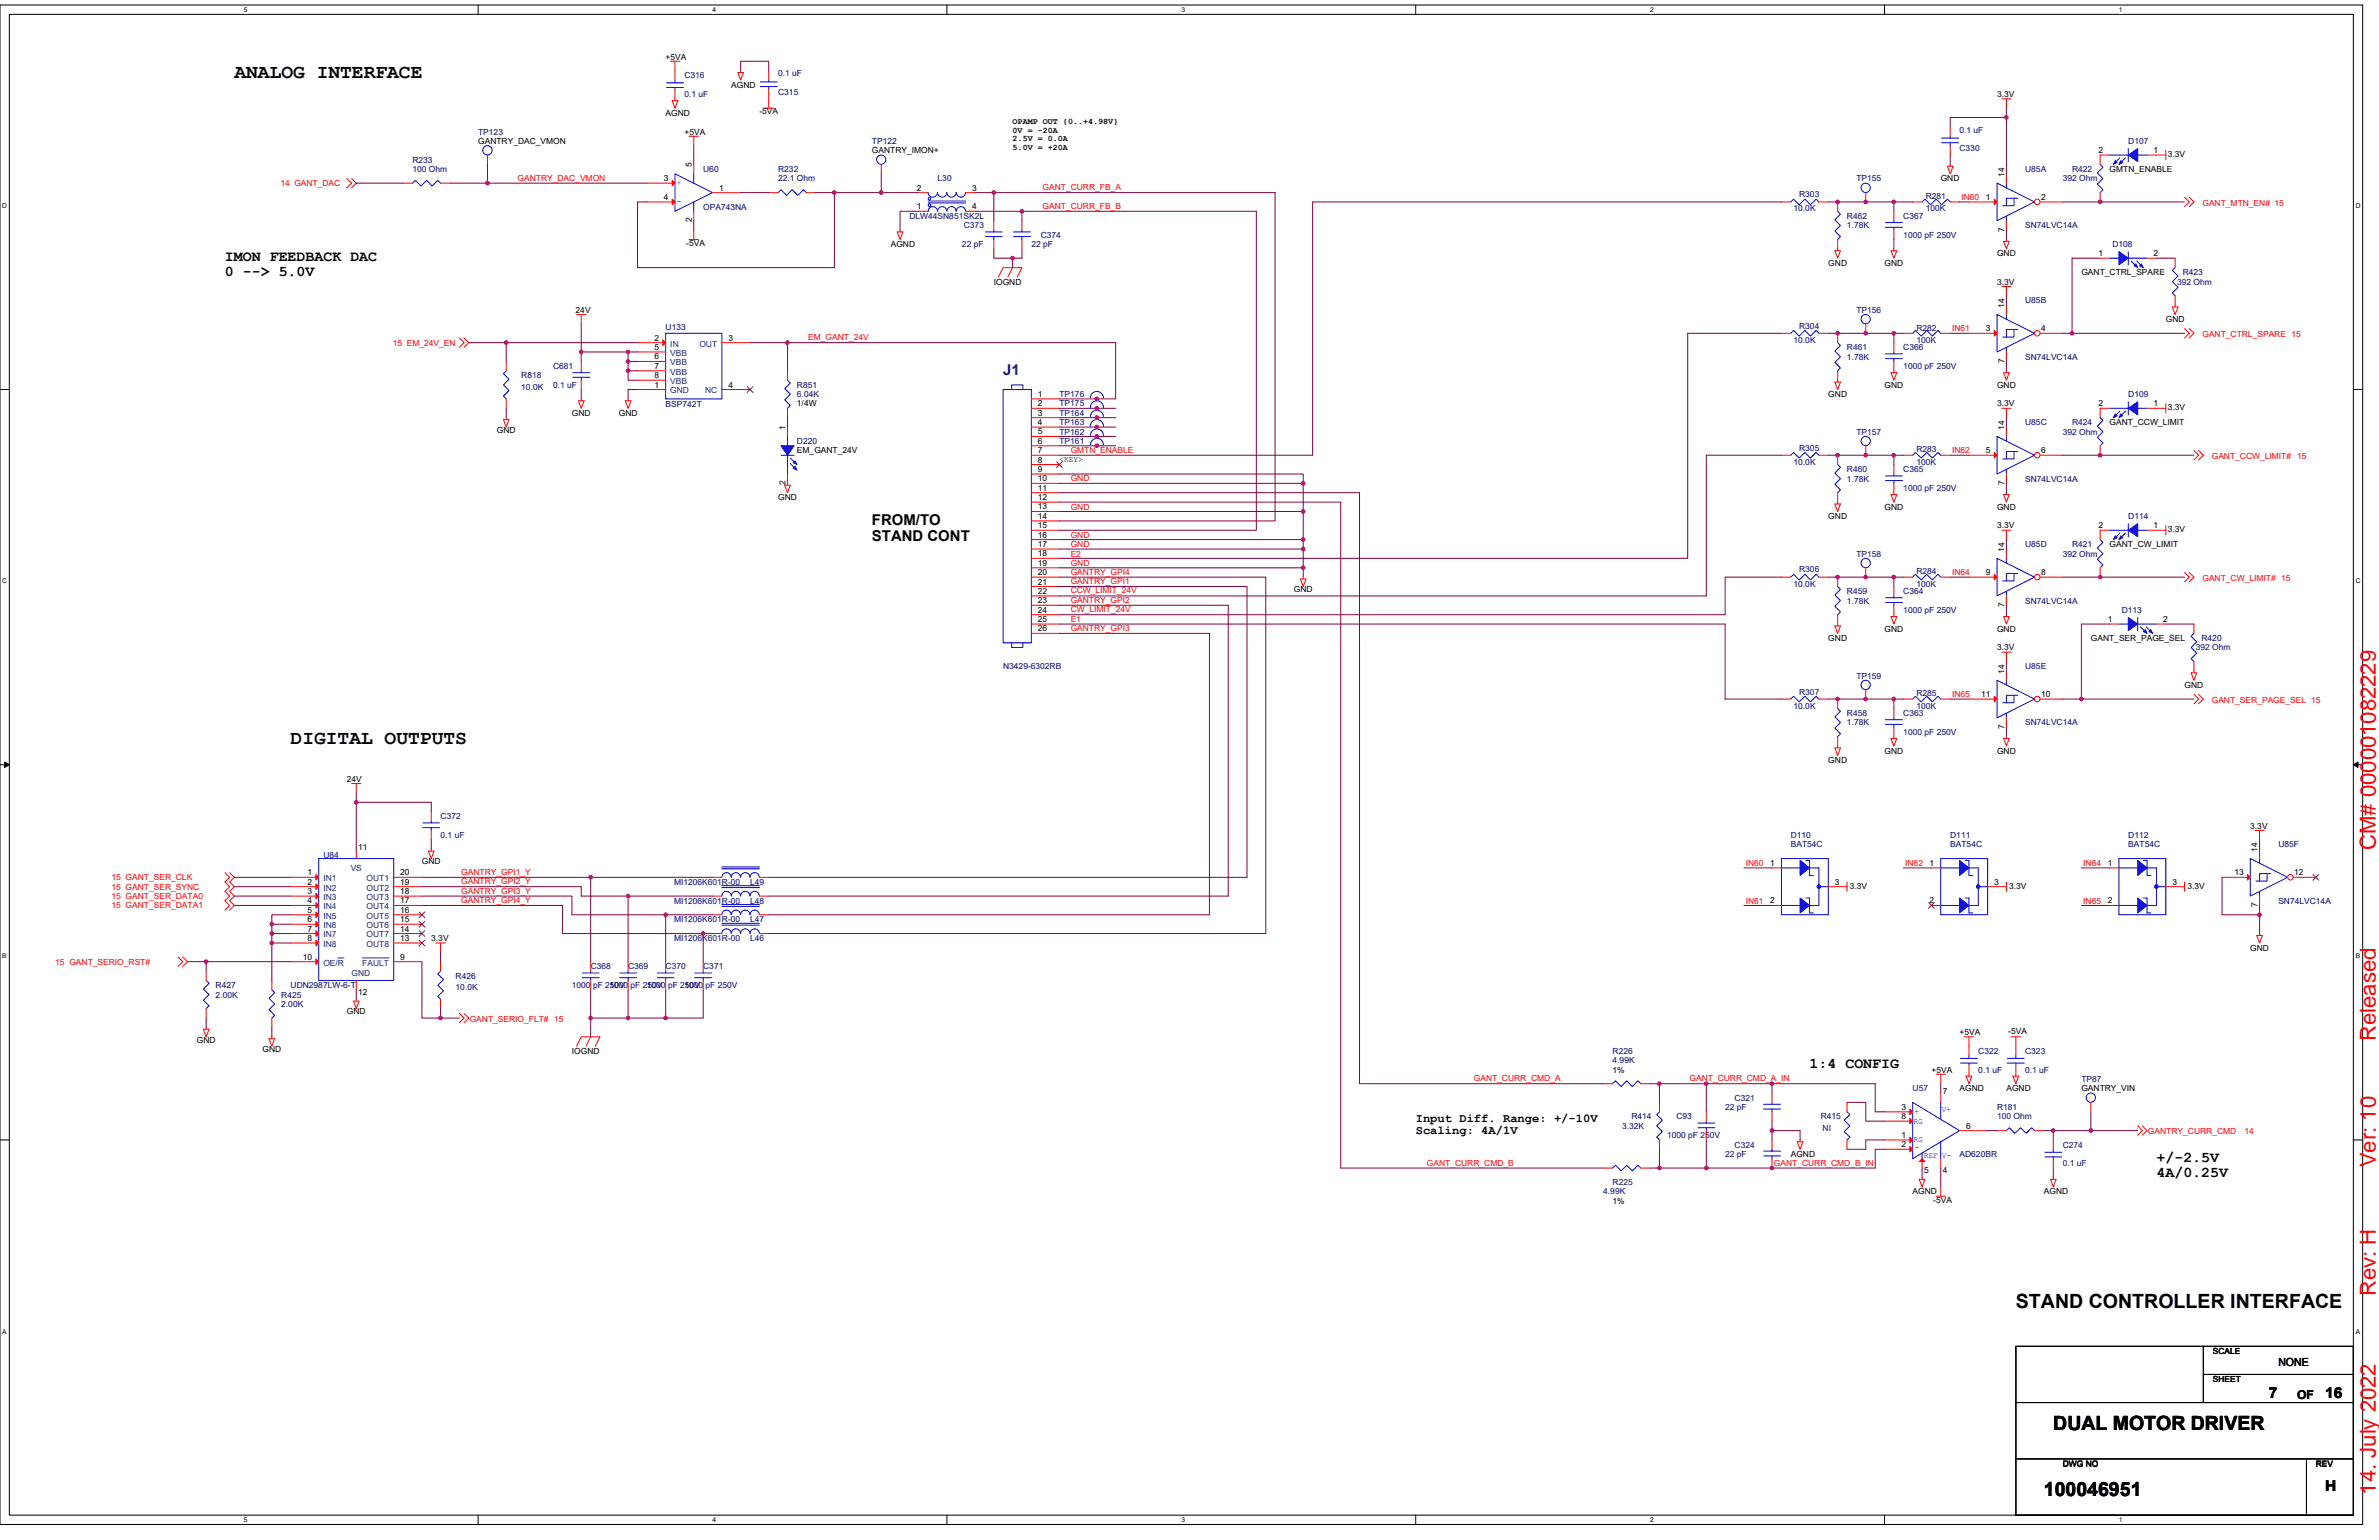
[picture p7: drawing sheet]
<svg xmlns="http://www.w3.org/2000/svg" width="432mm" height="279mm" viewBox="0 0 432 279" stroke-linecap="round" stroke-linejoin="round" font-family="sans-serif">
<defs><g id="words">
<g font-size="4" fill="#f00">
<text x="431.2" y="154.2" transform="rotate(-90 431.2 154.2)">CM# 000001082229</text>
<text x="431.2" y="188.9" transform="rotate(-90 431.2 188.9)">Released</text>
<text x="431.2" y="211.8" transform="rotate(-90 431.2 211.8)">Ver: 10</text>
<text x="431.2" y="235.1" transform="rotate(-90 431.2 235.1)">Rev: H</text>
<text x="431.2" y="271.2" transform="rotate(-90 431.2 271.2)">14. July 2022</text>
</g>
<g font-size="3.6">
<text x="42.5" y="14.1">ANALOG INTERFACE</text>
<text x="52.7" y="134.9">DIGITAL OUTPUTS</text>
<text x="365.9" y="237.3">STAND CONTROLLER INTERFACE</text>
<text x="372.7" y="259.5">DUAL MOTOR DRIVER</text>
<text x="371" y="271.4">100046951</text>
</g>
<g font-size="2.7">
<text x="40.8" y="47.4">IMON FEEDBACK DAC</text>
<text x="40.8" y="50.1">0 --&gt; 5.0V</text>
<text x="158.3" y="95.3">FROM/TO</text>
<text x="158.3" y="98.1">STAND CONT</text>
<text x="328.4" y="193.8">1:4 CONFIG</text>
<text x="391.4" y="210.8">+/-2.5V</text>
<text x="391.4" y="213.5">4A/0.25V</text>
<text x="411.8" y="253.6">7</text>
<text x="422" y="253.6">16</text>
<text x="422" y="270.6">H</text>
</g>
<text font-size="2.7" fill="#000080" x="182.1" y="68.1">J1</text>
<g font-size="2.2">
<text x="257" y="203.5">Input Diff. Range: +/-10V</text>
<text x="257" y="205.7">Scaling: 4A/1V</text>
<text x="416.9" y="253.8">OF</text>
</g>
<text font-size="2" x="413.5" y="247.8">NONE</text>
<g font-size="1.5">
<text x="120.8" y="10.8">+5VA</text>
<text x="132.7" y="15.9">AGND</text>
<text x="362.5" y="17.6">3.3V</text>
<text x="120.8" y="21">AGND</text>
<text x="137.8" y="20.7">-5VA</text>
<text x="183.8" y="22.6">OPAMP OUT {0..+4.98V}</text>
<text x="86.8" y="26.1">GANTRY_DAC_VMON</text>
<text x="124.2" y="24.4">+5VA</text>
<text x="158.3" y="27.8">GANTRY_IMON+</text>
<text x="183.8" y="24.1">0V = -20A</text>
<text x="183.8" y="25.6">2.5V = 0.0A</text>
<text x="183.8" y="27.2">5.0V = +20A</text>
<text x="380.9" y="27.8">2</text>
<text x="390.9" y="27.8">1</text>
<text x="393.4" y="28.5">3.3V</text>
<text x="120.5" y="32.9">3</text>
<text x="125.6" y="30.4" transform="rotate(-90 125.6 30.4)">5</text>
<text x="130.5" y="34.6">1</text>
<text x="166.4" y="34.6">2</text>
<text x="176.5" y="34.6">3</text>
<text x="352.3" y="32.9">GND</text>
<text x="363.8" y="32" transform="rotate(-90 363.8 32)">14</text>
<text x="382.9" y="31.2">GMTN_ENABLE</text>
<text x="120.5" y="36.3">4</text>
<text x="125.6" y="40.4" transform="rotate(-90 125.6 40.4)">2</text>
<text x="166.4" y="38">1</text>
<text x="176.5" y="38">4</text>
<text x="360.4" y="36.3">1</text>
<text x="370.5" y="36.3">2</text>
<text x="124.6" y="44.7">-5VA</text>
<text x="161.7" y="44.8">AGND</text>
<text x="362.5" y="46.5">GND</text>
<text x="363.8" y="42.1" transform="rotate(-90 363.8 42.1)">7</text>
<text x="380.9" y="46.5">1</text>
<text x="390.9" y="46.5">2</text>
<text x="180.4" y="51.6">IOGND</text>
<text x="331.9" y="48.2">GND</text>
<text x="342.1" y="48.2">GND</text>
<text x="362.5" y="51.6">3.3V</text>
<text x="377.8" y="49.9">GANT_CTRL_SPARE</text>
<text x="104.5" y="56.7">24V</text>
<text x="363.8" y="55.9" transform="rotate(-90 363.8 55.9)">14</text>
<text x="393.1" y="58.4">GND</text>
<text x="118.8" y="61.8">2</text>
<text x="118.8" y="63.5">5</text>
<text x="118.8" y="65.2">6</text>
<text x="132.2" y="61.8">3</text>
<text x="360.4" y="60.1">3</text>
<text x="363.8" y="65.9" transform="rotate(-90 363.8 65.9)">7</text>
<text x="370.5" y="60.1">4</text>
<text x="118.8" y="70.3">1</text>
<text x="118.8" y="66.9">7</text>
<text x="118.8" y="68.6">8</text>
<text x="132.2" y="70.3">4</text>
<text x="342.1" y="70.4">GND</text>
<text x="362.5" y="70.4">GND</text>
<text x="103.8" y="75.5">GND</text>
<text x="112.3" y="75.5">GND</text>
<text x="142.6" y="78" transform="rotate(-90 142.6 78)">1</text>
<text x="144.7" y="73.7">1/4W</text>
<text x="188.4" y="72">1</text>
<text x="188.4" y="73.7">2</text>
<text x="188.4" y="75.4">3</text>
<text x="188.4" y="77.1">4</text>
<text x="331.9" y="72.1">GND</text>
<text x="362.5" y="73.7">3.3V</text>
<text x="363.8" y="78" transform="rotate(-90 363.8 78)">14</text>
<text x="380.9" y="73.7">2</text>
<text x="382.9" y="77.2">GANT_CCW_LIMIT</text>
<text x="390.9" y="73.7">1</text>
<text x="393.4" y="74.4">3.3V</text>
<text x="90.2" y="78.5">GND</text>
<text x="144.7" y="82.3">EM_GANT_24V</text>
<text x="188.4" y="78.8">5</text>
<text x="188.4" y="80.5">6</text>
<text x="188.4" y="82.2">7</text>
<text x="188.4" y="83.9">8</text>
<text x="192.3" y="83.8">&lt;KEY&gt;</text>
<text x="360.4" y="82.2">5</text>
<text x="370.5" y="82.2">6</text>
<text x="142.6" y="88" transform="rotate(-90 142.6 88)">2</text>
<text x="188.4" y="85.6">9</text>
<text x="188.4" y="87.3">10</text>
<text x="188.4" y="89">11</text>
<text x="363.8" y="88" transform="rotate(-90 363.8 88)">7</text>
<text x="141.2" y="90.8">GND</text>
<text x="188.4" y="90.7">12</text>
<text x="188.4" y="92.4">13</text>
<text x="188.4" y="94.1">14</text>
<text x="188.4" y="95.8">15</text>
<text x="331.9" y="94.2">GND</text>
<text x="342.1" y="92.5">GND</text>
<text x="362.5" y="95.9">3.3V</text>
<text x="362.5" y="92.5">GND</text>
<text x="380.9" y="95.8">2</text>
<text x="390.9" y="95.8">1</text>
<text x="188.4" y="97.5">16</text>
<text x="188.4" y="99.3">17</text>
<text x="188.4" y="100.9">18</text>
<text x="363.8" y="100.1" transform="rotate(-90 363.8 100.1)">14</text>
<text x="382.9" y="99.3">GANT_CW_LIMIT</text>
<text x="393.4" y="96.6">3.3V</text>
<text x="188.4" y="102.7">19</text>
<text x="188.4" y="104.4">20</text>
<text x="188.4" y="106">21</text>
<text x="188.4" y="107.8">22</text>
<text x="234.8" y="107.4">GND</text>
<text x="360.4" y="104.4">9</text>
<text x="370.5" y="104.4">8</text>
<text x="188.4" y="109.5">23</text>
<text x="188.4" y="111.2">24</text>
<text x="188.4" y="112.9">25</text>
<text x="363.8" y="110.2" transform="rotate(-90 363.8 110.2)">7</text>
<text x="382.6" y="112.9">1</text>
<text x="392.6" y="112.9">2</text>
<text x="188.4" y="114.6">26</text>
<text x="331.9" y="116.3">GND</text>
<text x="342.1" y="114.6">GND</text>
<text x="362.5" y="114.6">GND</text>
<text x="362.5" y="118">3.3V</text>
<text x="379.5" y="116.3">GANT_SER_PAGE_SEL</text>
<text x="363.8" y="122.2" transform="rotate(-90 363.8 122.2)">14</text>
<text x="396.5" y="124.8">GND</text>
<text x="359.6" y="126.5">11</text>
<text x="370.5" y="126.5">10</text>
<text x="342.1" y="136.7">GND</text>
<text x="362.5" y="136.7">GND</text>
<text x="363.8" y="132.3" transform="rotate(-90 363.8 132.3)">7</text>
<text x="62.9" y="141.8">24V</text>
<text x="331.9" y="138.4">GND</text>
<text x="65" y="154.2">11</text>
<text x="408.4" y="150.3">3.3V</text>
<text x="409.8" y="154.6" transform="rotate(-90 409.8 154.6)">14</text>
<text x="55.8" y="158.8">1</text>
<text x="55.8" y="160.5">2</text>
<text x="72.6" y="158.8">20</text>
<text x="72.6" y="160.5">19</text>
<text x="76.6" y="156.8">GND</text>
<text x="321.3" y="157.1">1</text>
<text x="333" y="160.5">3</text>
<text x="335.8" y="161.2">3.3V</text>
<text x="350.2" y="157.1">1</text>
<text x="361.9" y="160.5">3</text>
<text x="364.7" y="161.2">3.3V</text>
<text x="382.6" y="157.1">1</text>
<text x="394.3" y="160.5">3</text>
<text x="397" y="161.2">3.3V</text>
<text x="405.6" y="158.8">13</text>
<text x="416.4" y="158.8">12</text>
<text x="55.8" y="162.2">3</text>
<text x="55.8" y="163.9">4</text>
<text x="55.8" y="165.6">5</text>
<text x="55.8" y="167.3">6</text>
<text x="72.6" y="162.2">18</text>
<text x="72.6" y="163.9">17</text>
<text x="72.6" y="165.6">16</text>
<text x="72.6" y="167.3">15</text>
<text x="321.3" y="163.9">2</text>
<text x="350.2" y="163.9">2</text>
<text x="382.6" y="163.9">2</text>
<text x="409.8" y="164.6" transform="rotate(-90 409.8 164.6)">7</text>
<text x="55.8" y="169">7</text>
<text x="55.8" y="170.7">8</text>
<text x="72.6" y="169">14</text>
<text x="72.6" y="170.7">13</text>
<text x="78.3" y="170.8">3.3V</text>
<text x="408.4" y="172.5">GND</text>
<text x="55" y="174.1">10</text>
<text x="72.6" y="174.1">9</text>
<text x="62.9" y="184">GND</text>
<text x="65" y="180.4">12</text>
<text x="35.7" y="189.1">GND</text>
<text x="47.6" y="190.8">GND</text>
<text x="103.8" y="191.2">IOGND</text>
<text x="355.7" y="187.8">+5VA</text>
<text x="364.5" y="187.6">-5VA</text>
<text x="292.7" y="194.6">1%</text>
<text x="350.6" y="194.6">+5VA</text>
<text x="355.7" y="198">AGND</text>
<text x="364.2" y="198">AGND</text>
<text x="377.8" y="198">GANTRY_VIN</text>
<text x="345.1" y="201.4">3</text>
<text x="345.1" y="203.1">8</text>
<text x="352.6" y="198.5">7</text>
<text x="325" y="209.9">AGND</text>
<text x="345.1" y="206.5">1</text>
<text x="345.1" y="208.2">2</text>
<text x="356.8" y="204.8">6</text>
<text x="349.2" y="212.8">5</text>
<text x="352.6" y="212.8">4</text>
<text x="292.7" y="218.4">1%</text>
<text x="347.2" y="216.7">AGND</text>
<text x="350.9" y="218.2">-5VA</text>
<text x="371" y="216.7">AGND</text>
<text x="401.6" y="245.6">SCALE</text>
<text x="401.6" y="250.7">SHEET</text>
<text x="374.4" y="266.1">DWG NO</text>
<text x="420.3" y="266.1">REV</text>
</g>
<g font-size="1.5" fill="#000080">
<text x="124.2" y="14.2">C316</text>
<text x="124.2" y="17.6">0.1 uF</text>
<text x="141.2" y="17.3">C315</text>
<text x="141.2" y="13.8">0.1 uF</text>
<text x="74.9" y="29.5">R233</text>
<text x="86.8" y="24.4">TP123</text>
<text x="158.3" y="26.1">TP122</text>
<text x="355.7" y="27.5">C330</text>
<text x="355.7" y="24.1">0.1 uF</text>
<text x="386.3" y="26.1">D107</text>
<text x="74.9" y="31.2">100 Ohm</text>
<text x="127.6" y="31.2">U60</text>
<text x="141.2" y="31.2">R232</text>
<text x="141.2" y="32.9">22.1 Ohm</text>
<text x="170.2" y="32.9">L30</text>
<text x="326.6" y="35.8">R303</text>
<text x="337" y="32.9">TP155</text>
<text x="367.6" y="31.2">U85A</text>
<text x="374.4" y="32.9">392 Ohm</text>
<text x="376.1" y="31.2">R422</text>
<text x="127.6" y="38">OPA743NA</text>
<text x="165.1" y="39.7">DLW44SN851SK2L</text>
<text x="174.9" y="41.4">C373</text>
<text x="325.5" y="38.4">10.0K</text>
<text x="335.2" y="39.7">R462</text>
<text x="335.2" y="41.4">1.78K</text>
<text x="345.5" y="39.7">C367</text>
<text x="349.5" y="36.2">R281</text>
<text x="349.5" y="38.4">100K</text>
<text x="367.6" y="41.4">SN74LVC14A</text>
<text x="174.6" y="44.8">22 pF</text>
<text x="187.2" y="44.8">22 pF</text>
<text x="188.9" y="43.1">C374</text>
<text x="345.5" y="43.1">1000 pF 250V</text>
<text x="383.4" y="44.8">D108</text>
<text x="395.1" y="51.6">392 Ohm</text>
<text x="396.2" y="49.9">R423</text>
<text x="120.8" y="59.8">U133</text>
<text x="326.6" y="59.6">R304</text>
<text x="337" y="56.7">TP156</text>
<text x="347.8" y="60">R282</text>
<text x="367.6" y="55">U85B</text>
<text x="325.5" y="62.2">10.0K</text>
<text x="335.2" y="63.5">R461</text>
<text x="335.2" y="65.2">1.78K</text>
<text x="345.5" y="63.5">C366</text>
<text x="347.8" y="62.2">100K</text>
<text x="367.6" y="65.2">SN74LVC14A</text>
<text x="94.6" y="68.6">R818</text>
<text x="94.6" y="70.7">10.0K</text>
<text x="100.4" y="67">C681</text>
<text x="100.4" y="70.4">0.1 uF</text>
<text x="144.7" y="70.4">R851</text>
<text x="345.5" y="67">1000 pF 250V</text>
<text x="120.8" y="73.9">BSP742T</text>
<text x="144.7" y="72.1">6.04K</text>
<text x="192.3" y="73.7">TP175</text>
<text x="192.3" y="75.5">TP164</text>
<text x="192.3" y="72.1">TP176</text>
<text x="192.3" y="77.2">TP163</text>
<text x="367.6" y="77.2">U85C</text>
<text x="376.1" y="77.2">R424</text>
<text x="386.3" y="72.1">D109</text>
<text x="144.7" y="80.6">D220</text>
<text x="192.3" y="78.9">TP162</text>
<text x="192.3" y="80.6">TP161</text>
<text x="326.6" y="81.7">R305</text>
<text x="337" y="78.9">TP157</text>
<text x="347.8" y="82.1">R283</text>
<text x="374.4" y="78.9">392 Ohm</text>
<text x="325.5" y="84.3">10.0K</text>
<text x="335.2" y="85.7">R460</text>
<text x="335.2" y="87.4">1.78K</text>
<text x="345.5" y="85.7">C365</text>
<text x="345.5" y="89.1">1000 pF 250V</text>
<text x="347.8" y="84.3">100K</text>
<text x="367.6" y="87.4">SN74LVC14A</text>
<text x="386.3" y="94.2">D114</text>
<text x="337" y="101">TP158</text>
<text x="367.6" y="99.3">U85D</text>
<text x="374.4" y="101">392 Ohm</text>
<text x="376.1" y="99.3">R421</text>
<text x="325.5" y="106.4">10.0K</text>
<text x="326.6" y="103.9">R306</text>
<text x="335.2" y="107.8">R459</text>
<text x="345.5" y="107.8">C364</text>
<text x="347.8" y="104.2">R284</text>
<text x="347.8" y="106.4">100K</text>
<text x="335.2" y="109.5">1.78K</text>
<text x="345.5" y="111.2">1000 pF 250V</text>
<text x="367.6" y="109.5">SN74LVC14A</text>
<text x="385.1" y="111.2">D113</text>
<text x="398.5" y="118">392 Ohm</text>
<text x="399.6" y="116.3">R420</text>
<text x="182.1" y="121.4">N3429-6302RB</text>
<text x="337" y="123.1">TP159</text>
<text x="367.6" y="121.4">U85E</text>
<text x="325.5" y="128.5">10.0K</text>
<text x="326.6" y="126">R307</text>
<text x="335.2" y="129.9">R458</text>
<text x="335.2" y="131.6">1.78K</text>
<text x="345.5" y="129.9">C363</text>
<text x="347.8" y="126.3">R285</text>
<text x="347.8" y="128.5">100K</text>
<text x="367.6" y="131.6">SN74LVC14A</text>
<text x="345.5" y="133.3">1000 pF 250V</text>
<text x="80" y="148.6">C372</text>
<text x="58.7" y="155.6">U84</text>
<text x="80" y="152">0.1 uF</text>
<text x="325" y="152">D110</text>
<text x="325" y="153.7">BAT54C</text>
<text x="354" y="152">D111</text>
<text x="354" y="153.7">BAT54C</text>
<text x="386.3" y="152">D112</text>
<text x="386.3" y="153.7">BAT54C</text>
<text x="413.5" y="153.7">U85F</text>
<text x="122.3" y="160.5">MI1206K601R-00</text>
<text x="136.1" y="160.5">L49</text>
<text x="122.3" y="167.3">MI1206K601R-00</text>
<text x="122.3" y="164">MI1206K601R-00</text>
<text x="136.1" y="167.3">L47</text>
<text x="136.1" y="164">L48</text>
<text x="413.5" y="164">SN74LVC14A</text>
<text x="122.3" y="170.8">MI1206K601R-00</text>
<text x="136.1" y="170.8">L46</text>
<text x="39.1" y="179.3">R427</text>
<text x="52.7" y="179.3">UDN2987LW-6-T</text>
<text x="82.7" y="177.6">R426</text>
<text x="82.7" y="179.6">10.0K</text>
<text x="103.8" y="179.3">1000 pF 250V</text>
<text x="107.2" y="175.9">C368</text>
<text x="110.6" y="179.3">1000 pF 250V</text>
<text x="114" y="175.9">C369</text>
<text x="117.4" y="179.3">1000 pF 250V</text>
<text x="120.8" y="175.9">C370</text>
<text x="124.2" y="179.3">1000 pF 250V</text>
<text x="127.6" y="175.9">C371</text>
<text x="39.1" y="181">2.00K</text>
<text x="51.1" y="181">R425</text>
<text x="51.1" y="182.7">2.00K</text>
<text x="292.7" y="191.2">R226</text>
<text x="359.1" y="191.2">C322</text>
<text x="367.6" y="191.2">C323</text>
<text x="292.7" y="192.9">4.99K</text>
<text x="347.2" y="198">U57</text>
<text x="359.1" y="194.6">0.1 uF</text>
<text x="367.6" y="194.6">0.1 uF</text>
<text x="377.8" y="196.3">TP87</text>
<text x="296.1" y="203.1">R414</text>
<text x="304.3" y="203.1">C93</text>
<text x="313.1" y="201.4">22 pF</text>
<text x="314.8" y="199.7">C321</text>
<text x="330.5" y="203.1">R415</text>
<text x="362.5" y="201.4">R181</text>
<text x="362.5" y="203.1">100 Ohm</text>
<text x="294.4" y="204.8">3.32K</text>
<text x="302.6" y="206.5">1000 pF 250V</text>
<text x="313.1" y="209.9">22 pF</text>
<text x="314.8" y="208.2">C324</text>
<text x="330.8" y="205.1">NI</text>
<text x="355.7" y="209.9">AD620BR</text>
<text x="374.4" y="208.2">C274</text>
<text x="292.7" y="215">R225</text>
<text x="374.4" y="211.6">0.1 uF</text>
<text x="291" y="216.7">4.99K</text>
</g>
<g font-size="1.5" fill="#f00">
<text x="50.9" y="33.8">14 GANT_DAC</text>
<text x="93.9" y="32.8">GANTRY_DAC_VMON</text>
<text x="189.2" y="34.5">GANT_CURR_FB_A</text>
<text x="189.2" y="37.9">GANT_CURR_FB_B</text>
<text x="356" y="36.3">IN60</text>
<text x="399.8" y="37.3">GANT_MTN_EN# 15</text>
<text x="71.3" y="62.7">15 EM_24V_EN</text>
<text x="146.7" y="61.7">EM_GANT_24V</text>
<text x="354.3" y="60.1">IN61</text>
<text x="399.8" y="61.2">GANT_CTRL_SPARE 15</text>
<text x="194.3" y="82.1">GMTN_ENABLE</text>
<text x="354.3" y="82.3">IN62</text>
<text x="401.4" y="83.3">GANT_CCW_LIMIT#</text>
<text x="416.9" y="83.3">15</text>
<text x="194.3" y="87.4">GND</text>
<text x="194.3" y="92.5">GND</text>
<text x="194.3" y="101">E2</text>
<text x="194.3" y="97.6">GND</text>
<text x="194.3" y="99.3">GND</text>
<text x="194.3" y="106">GANTRY_GPI1</text>
<text x="194.3" y="104.3">GANTRY_GPI4</text>
<text x="194.3" y="107.7">CCW_LIMIT_24V</text>
<text x="194.3" y="102.7">GND</text>
<text x="354.3" y="104.4">IN64</text>
<text x="399.8" y="105.4">GANT_CW_LIMIT# 15</text>
<text x="194.3" y="109.4">GANTRY_GPI2</text>
<text x="194.3" y="111.1">CW_LIMIT_24V</text>
<text x="194.3" y="112.9">E1</text>
<text x="194.3" y="114.5">GANTRY_GPI3</text>
<text x="354.3" y="126.5">IN65</text>
<text x="401.4" y="127.5">GANT_SER_PAGE_SEL 15</text>
<text x="20.2" y="159.7">15 GANT_SER_CLK</text>
<text x="20.2" y="161.4">15 GANT_SER_SYNC</text>
<text x="83.7" y="160.4">GANTRY_GPI2_Y</text>
<text x="83.7" y="158.7">GANTRY_GPI1_Y</text>
<text x="316.9" y="157.1">IN60</text>
<text x="345.8" y="157.1">IN62</text>
<text x="378.1" y="157.1">IN64</text>
<text x="20.2" y="164.8">15 GANT_SER_DATA1</text>
<text x="20.2" y="163.1">15 GANT_SER_DATA0</text>
<text x="83.7" y="162.1">GANTRY_GPI3_Y</text>
<text x="83.7" y="163.8">GANTRY_GPI4_Y</text>
<text x="316.9" y="163.9">IN61</text>
<text x="378.1" y="163.9">IN65</text>
<text x="10" y="175">15 GANT_SERIO_RST#</text>
<text x="85.3" y="185.4">GANT_SERIO_FLT# 15</text>
<text x="267.5" y="196.2">GANT_CURR_CMD_A</text>
<text x="306.7" y="196.2">GANT_CURR_CMD_A_IN</text>
<text x="389.9" y="205.8">GANTRY_CURR_CMD</text>
<text x="407.4" y="205.8">14</text>
<text x="259" y="211.5">GANT_CURR_CMD_B</text>
<text x="322" y="211.5">GANT_CURR_CMD_B_IN</text>
</g>
<g font-size="1.5" fill="#00f">
<text x="122.9" y="33.6">+</text>
<text x="122.9" y="37">-</text>
<text x="347.3" y="203.9">RG</text>
<text x="347.5" y="202.1">+</text>
<text x="352.4" y="201.7">V+</text>
<text x="347.3" y="207.2">RG</text>
<text x="347.5" y="208.7">-</text>
<text x="349.2" y="210.1">REF</text>
<text x="352.4" y="210.1">V-</text>
</g>
<g font-size="1.5" fill="#004080">
<text x="121.7" y="62.9">IN</text>
<text x="121.7" y="64.6">VBB</text>
<text x="126.9" y="62.9">OUT</text>
<text x="121.7" y="71.4">GND</text>
<text x="121.7" y="66.3">VBB</text>
<text x="121.7" y="68">VBB</text>
<text x="121.7" y="69.7">VBB</text>
<text x="128" y="71.4">NC</text>
<text x="58.7" y="159.9">IN1</text>
<text x="58.7" y="161.6">IN2</text>
<text x="63.6" y="158">VS</text>
<text x="66.5" y="159.9">OUT1</text>
<text x="66.5" y="161.6">OUT2</text>
<text x="58.7" y="163.3">IN3</text>
<text x="58.7" y="165">IN4</text>
<text x="58.7" y="166.7">IN5</text>
<text x="66.5" y="163.3">OUT3</text>
<text x="66.5" y="165">OUT4</text>
<text x="66.5" y="166.7">OUT5</text>
<text x="58.7" y="168.4">IN6</text>
<text x="58.7" y="170.1">IN7</text>
<text x="58.7" y="171.8">IN8</text>
<text x="66.5" y="168.4">OUT6</text>
<text x="66.5" y="170.1">OUT7</text>
<text x="66.5" y="171.8">OUT8</text>
<text x="58.7" y="175.2">OE/R</text>
<text x="63.8" y="177">GND</text>
<text x="65.8" y="175.2">FAULT</text>
</g>
<g font-size="1.2">
<text x="44.2" y="2.2">5</text>
<text x="129.3" y="2.2">4</text>
<text x="214.4" y="2.2">3</text>
<text x="299.5" y="2.2">2</text>
<text x="384.6" y="2.2">1</text>
<text x=".4" y="37.7">D</text>
<text x="427.6" y="37.7">D</text>
<text x=".4" y="105.8">C</text>
<text x="427.6" y="105.8">C</text>
<text x=".4" y="173.9">B</text>
<text x="427.6" y="173.9">B</text>
<text x=".4" y="241.9">A</text>
<text x="427.6" y="241.9">A</text>
<text x="44.2" y="276.1">5</text>
<text x="129.3" y="276.1">4</text>
<text x="214.4" y="276.1">3</text>
<text x="299.5" y="276.1">2</text>
<text x="384.6" y="276.1">1</text>
</g>
</g></defs>
<path d="M0 .9h428.8v275.7h-428.8zM1.7 2.6h425.4v272.3h-425.4z" fill="none" stroke="#000" stroke-width=".18"/>
<g fill="#fff">
<path d="M44.2 1.1h.7v1.3h-.7z"/>
<path d="M44.2 275.1h.7v1.3h-.7z"/>
</g>
<path d="M86.8 .9v1.7M86.8 274.9v1.7" fill="none" stroke="#000" stroke-width=".18"/>
<g fill="#fff">
<path d="M129.3 1.1h.7v1.3h-.7z"/>
<path d="M129.3 275.1h.7v1.3h-.7z"/>
</g>
<path d="M171.9 .9v1.7M171.9 274.9v1.7" fill="none" stroke="#000" stroke-width=".18"/>
<g fill="#fff">
<path d="M214.4 1.1h.7v1.3h-.7z"/>
<path d="M214.4 275.1h.7v1.3h-.7z"/>
</g>
<path d="M257 .9v1.7M257 274.9v1.7" fill="none" stroke="#000" stroke-width=".18"/>
<g fill="#fff">
<path d="M299.5 1.1h.7v1.3h-.7z"/>
<path d="M299.5 275.1h.7v1.3h-.7z"/>
</g>
<path d="M342.1 .9v1.7M342.1 274.9v1.7" fill="none" stroke="#000" stroke-width=".18"/>
<g fill="#fff">
<path d="M384.6 1.1h.7v1.3h-.7z"/>
<path d="M384.6 275.1h.7v1.3h-.7z"/>
<path d="M.4 36.6h.9v1.4h-.9z"/>
<path d="M427.6 36.6h.8v1.4h-.8z"/>
<path d="M.4 104.7h.9v1.3h-.9z"/>
<path d="M427.6 104.7h.8v1.3h-.8z"/>
</g>
<path d="M0 70.7h1.7M427.1 70.7h1.7" fill="none" stroke="#000" stroke-width=".18"/>
<g fill="#fff">
<path d="M.4 172.8h.8v1.3h-.8z"/>
<path d="M427.6 172.8h.7v1.3h-.7z"/>
</g>
<path d="M0 138.7h1.7M427.1 138.7h1.7" fill="none" stroke="#000" stroke-width=".18"/>
<path d="M.8 138.2l.9 .5-.9 .5zM427.1 138.7l.9-.5v1z" fill="#000" stroke="#000" stroke-width=".18"/>
<g fill="#fff">
<path d="M.4 240.9h.8v1.3h-.8z"/>
<path d="M427.6 240.9h.7v1.3h-.7z"/>
</g>
<path d="M0 206.8h1.7M427.1 206.8h1.7M365.9 254.5h61.2M365.9 244.3h61.2v30.6h-61.2zM399.9 244.3v10.2M399.9 249.4h27.2M365.9 264.7h61.2M418.6 264.7v10.2" fill="none" stroke="#000" stroke-width=".18"/>
<g fill="none" stroke="#f00" stroke-width=".18">
<path d="M121.7 11.1h1.7M122 18.3h1l-.5 1.3zM122.5 17.9v.4M122.5 11.1v1.7M133.9 13.1h1l-.5 1.4zM134.4 12.8v.3M138.7 19.6h1.7M139.5 17.9v1.7M363.3 17.9h1.7M364.2 17.9v1.7M62.9 32.4l.9 .8-.9 .9M63.8 32.4l.9 .8-.9 .9"/>
<path d="M88.5 28.1v1.7M125.1 24.7h1.7M125.9 24.7v1.7M353.5 30.2h1l-.5 1.3zM354 29.8v.4M354 23v1.7M354 26.4v1.7M357.4 36.6h5.1M391.4 28.1h1.7M393.1 27.3v1.7M396.5 35.8l.9 .8-.9 .9M397.4 35.8l.8 .8-.8 .9"/>
<path d="M104.6 57.1h1.8M105.5 57.1v1.7M125.1 43.5h1.7M125.9 41.7v1.8M162.9 42.1h1l-.5 1.4zM163.4 41.7v.4M181.2 50.2l.9-1.6h3.4l-.9 1.6M183.8 48.6l-.9 1.6M333 45.5h1.1l-.6 1.3zM333.5 45.1v.4M343.2 45.5h1.1l-.6 1.3zM343.7 45.1v.4"/>
<path d="M363.3 52h1.7M363.7 43.8h1l-.5 1.3zM364.2 43.5v.3M364.2 52v1.7M394.3 55.7h1l-.5 1.4zM394.8 55.4v.3M396.5 59.6l.9 .9-.9 .8M397.4 59.6l.8 .9-.8 .8M83.4 61.3l.8 .9-.8 .8M84.2 61.3l.9 .9-.9 .8M91.4 76.1h1l-.5 1.4zM91.9 75.8v.3"/>
<path d="M105 72.7h1l-.5 1.4zM105.5 72.4v.3M113.5 72.7h1l-.5 1.4zM114 72.4v.3M333 69.3h1.1l-.6 1.4zM333.5 69v.3M343.2 67.6h1.1l-.6 1.4zM343.7 67.3v.3M363.3 74.1h1.7M363.7 67.6h1l-.5 1.4zM364.2 67.3v.3M364.2 74.1v1.7"/>
<path d="M391.4 74.1h1.7M393.1 73.2v1.7M142.4 88h1l-.5 1.4zM142.9 87.7v.3M333 91.4h1.1l-.6 1.4zM333.5 91.1v.3M343.2 89.7h1.1l-.6 1.4zM343.7 89.4v.3M363.3 96.2h1.7M363.7 89.7h1l-.5 1.4zM364.2 96.2v1.7M364.2 89.4v.3"/>
<path d="M391.4 96.2h1.7M393.1 95.4v1.6M398.2 81.7l.9 .9-.9 .8M399.1 81.7l.8 .9-.8 .8M236 105.1h1l-.5 1.3zM236.5 104.7v.4M333 113.6h1.1l-.6 1.3zM333.5 113.2v.4M343.2 111.9h1.1l-.6 1.3zM343.7 111.5v.4M363.3 118.3h1.7M363.7 111.9h1l-.5 1.3z"/>
<path d="M364.2 111.5v.4M364.2 118.3v1.7M396.5 103.9l.9 .8-.9 .9M397.4 103.9l.8 .8-.8 .9M333 135.7h1.1l-.6 1.4zM333.5 135.3v.4M338.6 125.1v1.7M343.2 134h1.1l-.6 1.3zM343.7 133.6v.4M363.7 134h1l-.5 1.3zM364.2 133.6v.4M397.7 122.1h1l-.5 1.3z"/>
<path d="M398.2 121.7v.4M398.2 126l.9 .8-.9 .9M399.1 126l.8 .8-.8 .9M40.8 158.3l.9 .9-.9 .8 .9 .9-.9 .8 .9 .9-.9 .8 .9 .9-.9 .8M41.7 158.3l.8 .9-.8 .8 .8 .9-.8 .8 .8 .9-.8 .8 .8 .9-.8 .8M63.8 142.2h1.7M64.7 142.2v1.6M77.8 154.4h1l-.5 1.4zM78.3 154.1v.3M382.9 157.5h1.7M409.3 150.7h1.7M410.1 150.7v1.7"/>
<path d="M32.3 173.6l.9 .9-.9 .8M33.2 173.6l.8 .9-.8 .8M79.1 171.1h1.7M80 171.1v1.7M333.5 160.9h1.7M335.2 160v1.7M362.5 160.9h1.7M364.2 160v1.7M382.9 164.3h1.7M393.1 160.9h3.4M396.5 160v1.7M409.6 169.7h1l-.5 1.4z"/>
<path d="M410.1 169.4v.3M36.9 186.7h1.1l-.6 1.4zM37.4 186.4v.3M48.8 188.4h1l-.5 1.4zM49.3 188.1v.3M64.2 181.6h1l-.5 1.4zM64.7 181.3v.3M83.4 183.9l.8 .8-.8 .8M84.2 183.9l.9 .8-.9 .8M104.6 189.8l.9-1.7h3.4l-.8 1.7M107.2 188.1l-.8 1.7M351.4 194.9h1.7"/>
<path d="M352.3 194.9v1.7M356.5 188.1h1.7M356.8 195.2h1.1l-.5 1.4zM357.4 194.9v.3M357.4 188.1v1.7M365 188.1h1.7M365.4 195.2h1l-.5 1.4zM365.9 194.9v.3M365.9 188.1v1.7M326.2 207.2h1.1l-.6 1.3zM326.7 206.8v.4M335.2 206.8v1.7"/>
<path d="M335.2 200v1.7M348.3 214h1.1l-.5 1.3zM348.9 213.6v.4M351.4 217h1.7M352.3 215.3v1.7M372.2 214h1l-.5 1.3zM372.7 213.6v.4M388 204.3l.9 .8-.9 .9M388.9 204.3l.8 .8-.8 .9"/>
</g>
<g fill="#00f" stroke="#00f" stroke-width=".18">
<path d="M388 156.1l1.7 1.4-1.7 1.3z"/>
<path d="M388 162.9l1.7 1.4-1.7 1.3z"/>
<circle cx="391.4" cy="160.9" r=".33"/>
</g>
<g fill="none" stroke="#00f" stroke-width=".18">
<path d="M352.4 25.9h3.1M352.4 25.1h3.1M354 24.7v.4M354 25.9v.5M362.5 33.2l6.8 3.4-6.8 3.4zM364.2 33.2v.9M364.2 39.2v.8M365.5 36v1.3h-2M366.2 36h-2v1.3M384.6 155.8h8.5v10.2h-8.5zM384.6 157.5h3.4M389 156.1h.7v2.7h.7"/>
<path d="M389.7 157.5h1.7v6.8h-1.7M384.6 164.3h3.4M389 162.9h.7v2.7h.7M391.4 160.9h1.7M335.2 201.7l.6 .5-1.1 1 1.1 1.1-1.1 1 1.1 1-.6 .5"/>
<circle cx="88.5" cy="27.3" r=".84"/>
<circle cx="338.6" cy="124.3" r=".84"/>
</g>
<path d="M362 36.1l.5 .5-.5 .5z" fill="#f00" stroke="#f00" stroke-width=".18"/>
<circle cx="369.8" cy="36.6" r=".5" fill="#fff" stroke="#f00" stroke-width=".18"/>
<g fill="none" stroke="#f00" stroke-width=".18">
<path d="M73.2 33.2h1.7M80 33.2h1.7M139.5 34.9h1.7M146.3 34.9h1.7M160 29.8v1.7M323.3 36.6h1.7M330.1 36.6h1.8M333.5 36.6v1.7M343.7 38.3v1.7M347.2 36.6h1.7M354 36.6h1.7M364.2 31.5v1.7"/>
<path d="M370.3 36.6h4.1M381.2 28.1v1.7M381.2 34.9v1.7M333.5 43.5v1.6M343.7 41.7v1.8M364.2 40v1.7M394.8 46.8v1.8M394.8 53.7v1.7M142.9 67.3v1.7M142.9 74.1v1.7M187.2 72.4h5.1M187.2 74.1h5.1"/>
<path d="M187.2 75.8h5.1M187.2 77.5h5.1M187.2 79.2h5.1M199.1 74.1h.1M343.7 62.2v1.7M343.7 65.6v1.7M345.5 60.5h1.7M352.3 60.5h1.7M381.2 74.1h1.7M389.7 74.1h1.7M187.2 80.9h5.1M187.2 82.6h5.1"/>
<path d="M187.2 84.3h5.1M187.2 86h5.1M187.2 87.7h5.1M187.2 89.4h5.1M187.2 91.1h5.1M187.2 92.8h5.1M187.2 94.5h5.1M187.2 96.2h5.1M187.2 97.9h5.1M187.2 99.6h5.1M323.3 82.6h1.7M330.1 82.6h1.8"/>
<path d="M333.5 82.6v1.7M333.5 89.4v1.7M345.5 82.6h1.7M352.3 82.6h1.7M381.2 96.2v1.7M187.2 101.3h5.1M187.2 103h5.1M187.2 104.7h5.1M187.2 106.4h5.1M187.2 108.1h5.1M187.2 109.8h5.1M187.2 111.5h5.1"/>
<path d="M187.2 113.2h5.1M187.2 114.9h5.1M333.5 104.7v1.7M333.5 111.5v1.7M357.4 104.7h5.1M381.2 103v1.7M398.2 113.2v1.7M398.2 120v1.7M52.7 159.2h5.1M64.7 154.1v1.7M71.5 159.2h5.1M321.6 157.5h1.7"/>
<path d="M350.6 157.5h1.7M52.7 160.9h5.1M52.7 162.6h5.1M52.7 164.3h5.1M52.7 166h5.1M52.7 167.7h5.1M52.7 169.4h5.1M52.7 171.1h5.1M52.7 174.5h5.1M64.7 177.9v1.7M71.5 160.9h5.1M71.5 162.6h5.1"/>
<path d="M71.5 164.3h5.1M71.5 166h5.1M71.5 167.7h5.1M71.5 169.4h5.1M71.5 171.1h5.1M71.5 174.5h5.1M80 174.5v1.7M321.6 164.3h1.7M331.9 160.9h1.6M350.6 164.3h1.7M360.8 160.9h1.7M80 181.3v1.7"/>
<path d="M321.6 198.3v1.7M301.2 206.8v1.7M301.2 200v1.7M309.7 201.7v1.7M309.7 205.1v1.7M321.6 201.7v1.7"/>
</g>
<g fill="none" stroke="#00f" stroke-width=".18">
<path d="M74.9 33.2l.5-.5 1 1 1-1 1 1 1.1-1 .5 .5M141.2 34.9l.6-.5 1 1.1 1-1.1 1 1.1 1-1.1 .5 .5M325 36.6l.5-.5 1.1 1 1-1 1 1 1-1 .5 .5M333.5 38.3l.6 .6-1.1 1 1.1 1-1.1 1 1.1 1-.6 .6M348.9 36.6l.5-.5 1 1 1-1 1 1 1.1-1 .5 .5M381.2 29.8l.5 .6-1 1 1 1-1 1 1 1-.5 .5M342.2 41.2h3.1M342.2 40.4h3.1M343.7 40v.4M343.7 41.2v.5M394.8 48.6l-.5 .5 1 1-1 1 1 1-1 1 .5 .6M142.9 69l.5 .5-1 1 1 1-1 1 1 1.1-.5 .5"/>
<path d="M182.1 70.7h5.1v45.9h-5.1zM183.6 70.7v-.9h2.1v.9M197.9 73.9a1.19 1.19 0 0 1 1.2-1.2 1.19 1.19 0 0 1 1.2 1.2M342.2 65.1h3.1M342.2 64.2h3.1M343.7 63.9v.3M343.7 65.1v.5M347.2 60.5l.5-.6 1 1.1 1-1.1 1 1.1 1-1.1 .6 .6M382.9 74.1h3.4M384.8 74.6l-1 1M385.8 74.6l-1 1M386.3 72.9v2.4"/>
<path d="M388 74.1h1.7M325 82.6l.5-.5 1.1 1 1-1 1 1 1-1 .5 .5M333.5 84.3l.6 .5-1.1 1 1.1 1-1.1 1.1 1.1 1-.6 .5M347.2 82.6l.5-.5 1 1 1-1 1 1 1-1 .6 .5M381.2 97.9l.5 .5-1 1 1 1.1-1 1 1 1-.5 .5M183.6 116.6v.9h2.1v-.9M333.5 106.4l.6 .5-1.1 1 1.1 1.1-1.1 1 1.1 1-.6 .5M362.5 101.3l6.8 3.4-6.8 3.4zM364.2 101.3v.9M364.2 107.3v.8M365.5 104v1.4h-2M366.2 104h-2v1.4"/>
<path d="M398.2 114.9l-.5 .5 1 1.1-1 1 1 1-1 1 .5 .5M57.8 155.8h13.7v22.1h-13.7zM323.3 157.5h3.4M323.3 155.8h8.6v10.2h-8.6zM327.8 156.1h.6v2.7h.7M328.4 157.5h1.7v6.8h-1.7M352.3 157.5h3.4M352.3 155.8h8.5v10.2h-8.5zM356.7 156.1h.7v2.7h.7M357.4 157.5h1.7v6.8h-1.7M80 176.2l-.5 .5 1 1-1 1 1 1.1-1 1 .5 .5M323.3 164.3h3.4"/>
<path d="M327.8 162.9h.6v2.7h.7M330.1 160.9h1.8M352.3 164.3h3.4M356.7 162.9h.7v2.7h.7M359.1 160.9h1.7M301.2 201.7l-.5 .5 1 1-1 1.1 1 1-1 1 .5 .5M308.2 204.6h3.1M308.2 203.8h3.1M309.7 203.4v.4M309.7 204.6v.5M320.1 201.2h3.1M320.1 200.3h3.1"/>
<path d="M321.6 200v.3M321.6 201.2v.5"/>
<circle cx="159.9" cy="29" r=".84"/>
</g>
<path d="M191.8 83.8l1 1M192.8 83.8l-1 1M76.1 165.5l1 1M76.1 167.2l1 1M76.1 168.9l1 1M76.1 170.6l1 1M77.1 165.5l-1 1M77.1 167.2l-1 1M77.1 168.9l-1 1M77.1 170.6l-1 1M350.1 163.8l1 1M351.1 163.8l-1.1 1" fill="none" stroke="#804000" stroke-width=".18"/>
<g fill="#00f" stroke="#00f" stroke-width=".18">
<path d="M355.7 156.1l1.7 1.4-1.7 1.3z"/>
<path d="M355.7 162.9l1.7 1.4-1.7 1.3z"/>
<path d="M386.3 74.1l1.7-1.2v2.4z"/>
<path d="M383.9 75.1l.4 .3-.7 .4z"/>
<path d="M384.9 75.1l.4 .3-.7 .4z"/>
<path d="M326.7 156.1l1.7 1.4-1.7 1.3z"/>
<path d="M326.7 162.9l1.7 1.4-1.7 1.3z"/>
<circle cx="359.1" cy="160.9" r=".33"/>
<circle cx="330.1" cy="160.9" r=".33"/>
</g>
<g fill="#f00" stroke="#f00" stroke-width=".18">
<path d="M57.3 158.7l.5 .5-.5 .5z"/>
<path d="M57.3 160.4l.5 .5-.5 .5z"/>
<path d="M57.3 162.1l.5 .5-.5 .5z"/>
<path d="M57.3 163.8l.5 .5-.5 .5z"/>
<path d="M57.3 165.5l.5 .5-.5 .5z"/>
<path d="M57.3 167.2l.5 .5-.5 .5z"/>
<path d="M57.3 168.9l.5 .5-.5 .5z"/>
<path d="M57.3 170.6l.5 .5-.5 .5z"/>
<path d="M57.3 174l.5 .5-.5 .5z"/>
<path d="M362 104.2l.5 .5-.5 .5z"/>
</g>
<path d="M61.3 173.8h1.1M65.8 173.8h4.8" fill="none" stroke="#004080" stroke-width=".18"/>
<circle cx="369.8" cy="104.7" r=".5" fill="#fff" stroke="#f00" stroke-width=".18"/>
<g fill="none" stroke="#f00" stroke-width=".18">
<path d="M338.6 58.8v1.7M91.9 72.4v1.7M91.9 65.6v1.7M199.1 75.8h.1M199.1 79.2h.1M357.4 82.6h5.1M364.2 99.6v1.7M338.6 103v1.7M364.2 108.1v1.7M370.3 104.7h4.1M129.3 159.2h1.7M137.8 159.2h1.7"/>
<path d="M114 174.5v1.7M114 177.9v1.7M127.6 174.5v1.7M127.6 177.9v1.7M129.3 166h1.7M137.8 166h1.7M291 196.6h1.7M297.8 196.6h1.7M372.7 210.2v1.7M372.7 206.8v1.7"/>
</g>
<g fill="none" stroke="#00f" stroke-width=".18">
<path d="M91.9 67.3l-.5 .5 1 1-1 1 1 1-1 1.1 .5 .5M197.9 75.6a1.19 1.19 0 0 1 1.2-1.2 1.19 1.19 0 0 1 1.2 1.2M197.9 79a1.19 1.19 0 0 1 1.2-1.2 1.19 1.19 0 0 1 1.2 1.2M362.5 79.2l6.8 3.4-6.8 3.4zM364.2 79.2v.8M364.2 85.1v.9M365.5 81.9v1.4h-2M366.2 81.9h-2v1.4M131 159.2a.85 .85 0 0 1 .9-.9 .85 .85 0 0 1 .8 .9 .85 .85 0 0 1 .9-.9 .85 .85 0 0 1 .8 .9M131 157.6h6.8M131 157.3h6.8M134.4 159.2a.85 .85 0 0 1 .9-.9 .85 .85 0 0 1 .8 .9 .85 .85 0 0 1 .9-.9 .85 .85 0 0 1 .8 .9"/>
<path d="M112.5 177.4h3M112.5 176.5h3M114 176.2v.3M114 177.4v.5M126.1 177.4h3.1M126.1 176.5h3.1M127.6 176.2v.3M127.6 177.4v.5M131 164.4h6.8M131 164.1h6.8M134.4 165.9a.85 .85 0 0 0-.8-.8 .85 .85 0 0 0-.9 .8 .85 .85 0 0 0-.8-.8 .85 .85 0 0 0-.9 .8M137.8 165.9a.85 .85 0 0 0-.8-.8 .85 .85 0 0 0-.9 .8 .85 .85 0 0 0-.8-.8 .85 .85 0 0 0-.9 .8"/>
<path d="M292.7 196.6l.5-.5 1 1 1.1-1 1 1 1-1 .5 .5M371.2 209h3M371.2 209.9h3M372.7 209.9v.3M372.7 208.5v.5"/>
<circle cx="338.6" cy="57.9" r=".84"/>
<circle cx="338.6" cy="102.1" r=".84"/>
</g>
<path d="M362 82.1l.5 .5-.5 .5z" fill="#f00" stroke="#f00" stroke-width=".18"/>
<circle cx="369.8" cy="82.6" r=".5" fill="#fff" stroke="#f00" stroke-width=".18"/>
<g fill="none" stroke="#f00" stroke-width=".18">
<path d="M117.4 33.2h5.1M117.4 36.6h5.1M125.9 38.3v1.7M125.9 29.8v1.7M129.3 34.9h5.1M338.6 34.9v1.7M185.5 40v1.7M185.5 43.5v1.6M199.1 72.4h.1M333.5 60.5v1.7M333.5 67.3v1.7M357.4 60.5h5.1"/>
<path d="M364.2 77.5v1.7M199.1 80.9h.1M338.6 80.9v1.7M364.2 86v1.7M370.3 82.6h4.1M381.2 96.2h1.7M389.7 96.2h1.7M323.3 126.8h1.7M330.1 126.8h1.8M345.5 126.8h1.7M352.3 126.8h1.7M78.3 147.3v1.6"/>
<path d="M78.3 150.7v1.7M357.4 193.2v1.7M357.4 189.8v1.7"/>
</g>
<g fill="none" stroke="#00f" stroke-width=".18">
<path d="M122.5 31.5l6.8 3.4-6.8 3.4zM125.9 31.5v1.7M125.9 36.6v1.7M184 42.9h3M184 42.1h3M185.5 41.7v.4M185.5 42.9v.6M362.5 57.1l6.8 3.4-6.8 3.4zM364.2 57.1v.8M365.5 59.8v1.4h-2M366.2 59.8h-2v1.4M197.9 72.2a1.19 1.19 0 0 1 1.2-1.2 1.19 1.19 0 0 1 1.2 1.2"/>
<path d="M333.5 62.2l.6 .5-1.1 1 1.1 1-1.1 1 1.1 1.1-.6 .5M364.2 63v.9M197.9 80.7a1.19 1.19 0 0 1 1.2-1.2 1.19 1.19 0 0 1 1.2 1.2M382.9 96.2h3.4M384.8 96.7l-1 1M385.8 96.7l-1 1M386.3 95v2.4M388 96.2h1.7M325 126.8l.5-.5 1.1 1 1-1 1 1 1-1 .5 .5M347.2 126.8l.5-.5 1 1 1-1 1 1 1-1 .6 .5M76.8 150.2h3M76.8 149.3h3"/>
<path d="M78.3 148.9v.4M78.3 150.2v.5M355.8 192h3.1M355.8 192.9h3.1M357.4 192.9v.3M357.4 191.5v.5"/>
<circle cx="338.6" cy="34.1" r=".84"/>
<circle cx="338.6" cy="80" r=".84"/>
</g>
<g fill="#00f" stroke="#00f" stroke-width=".18">
<path d="M386.3 96.2l1.7-1.2v2.4z"/>
<path d="M383.9 97.2l.4 .4-.7 .3z"/>
<path d="M384.9 97.2l.4 .4-.7 .3z"/>
</g>
<g fill="#f00" stroke="#f00" stroke-width=".18">
<path d="M122 32.7l.5 .5-.5 .5z"/>
<path d="M122 36.1l.5 .5-.5 .5z"/>
<path d="M362 60l.5 .5-.5 .5z"/>
</g>
<circle cx="369.8" cy="60.5" r=".5" fill="#fff" stroke="#f00" stroke-width=".18"/>
<g fill="none" stroke="#f00" stroke-width=".18">
<path d="M122.5 16.2v1.7M122.5 12.8v1.7M139.5 12.8v1.7M139.5 16.2v1.7M381.2 28.1h1.7M389.7 28.1h1.7M364.2 55.4v1.7M381.2 46.8h1.7M389.7 46.8h1.7M105.5 65.6v1.7M105.5 69v1.7M115.7 70.7h5.1"/>
<path d="M115.7 62.2h5.1M115.7 63.9h5.1M115.7 65.6h5.1M115.7 67.3h5.1M115.7 69h5.1M131 62.2h5.1M131 70.7h5.1M142.9 77.5v1.7M323.3 60.5h1.7M330.1 60.5h1.8M364.2 63.9v1.7M370.3 60.5h4.1"/>
<path d="M381.2 74.1v1.7M142.9 86v1.7M343.7 84.3v1.7M343.7 87.7v1.7M381.2 80.9v1.7M323.3 104.7h1.7M330.1 104.7h1.8M345.5 104.7h1.7M352.3 104.7h1.7M382.9 113.2h1.7M391.4 113.2h1.7M333.5 126.8v1.7"/>
<path d="M333.5 133.6v1.7M343.7 128.5v1.7M343.7 131.9v1.7M357.4 126.8h5.1M37.4 176.2v1.7M49.3 177.9v1.7M120.8 174.5v1.7M120.8 177.9v1.7M129.3 169.4h1.7M137.8 169.4h1.7M37.4 183v1.7M49.3 184.7v1.7"/>
<path d="M352.3 198.3v1.7M365.9 193.2v1.7M365.9 189.8v1.7M291 211.9h1.7M297.8 211.9h1.7M321.6 206.8v1.7M321.6 210.2v1.7M342.1 201.7h5.1M342.1 203.4h5.1M342.1 206.8h5.1M342.1 208.5h5.1M348.9 210.2v1.7"/>
<path d="M352.3 210.2v1.7M355.7 205.1h5.1M362.5 205.1h1.7M369.3 205.1h1.7"/>
</g>
<g fill="none" stroke="#00f" stroke-width=".18">
<path d="M121 15h3.1M121 15.9h3.1M122.5 15.9v.3M122.5 14.5v.5M138 15.7h3.1M138 14.9h3.1M139.5 14.5v.4M139.5 15.7v.5M382.9 28.1h3.4M384.8 28.6l-1 1.1M385.8 28.6l-1 1.1M386.3 26.9v2.4"/>
<path d="M388 28.1h1.7M382.9 46.8h1.7M386.3 45.7v2.3M386.3 46.8h3.4M386.8 47.4l1 1M387.8 47.4l1.1 1M104 68.5h3M104 67.6h3M105.5 67.3v.3M105.5 68.5v.5M120.8 60.5h10.2v11.9h-10.2zM142.9 79.2v1.7"/>
<path d="M325 60.5l.5-.6 1.1 1.1 1-1.1 1 1.1 1-1.1 .5 .6M381.2 75.8l.5 .5-1 1 1 1-1 1.1 1 1-.5 .5M141.8 82.6h2.3M142.9 82.6v3.4M143.4 83.1l1.1 1M143.4 84.1l1.1 1M342.2 87.2h3.1M342.2 86.3h3.1M343.7 86v.3M343.7 87.2v.5M325 104.7l.5-.5 1.1 1 1-1 1 1 1-1 .5 .5M347.2 104.7l.5-.5 1 1 1-1 1 1 1-1 .6 .5"/>
<path d="M384.6 113.2h1.7M388 112v2.4M388 113.2h3.4M388.5 113.7l1 1M389.5 113.7l1 1M333.5 128.5l.6 .6-1.1 1 1.1 1-1.1 1 1.1 1-.6 .5M342.2 131.4h3.1M342.2 130.6h3.1M343.7 130.2v.4M343.7 131.4v.5M362.5 123.4l6.8 3.4-6.8 3.4zM364.2 123.4v.9"/>
<path d="M364.2 129.4v.8M365.5 126.2v1.3h-2M366.2 126.2h-2v1.3M37.4 177.9l.6 .5-1.1 1 1.1 1-1.1 1.1 1.1 1-.6 .5M49.3 179.6l.5 .5-1 1 1 1-1 1.1 1 1-.5 .5M119.3 177.4h3M119.3 176.5h3M120.8 176.2v.3M120.8 177.4v.5M131 167.9h6.8M131 167.5h6.8M134.4 169.4a.85 .85 0 0 0-.8-.9 .85 .85 0 0 0-.9 .9 .85 .85 0 0 0-.8-.9 .85 .85 0 0 0-.9 .9"/>
<path d="M137.8 169.4a.85 .85 0 0 0-.8-.9 .85 .85 0 0 0-.9 .9 .85 .85 0 0 0-.8-.9 .85 .85 0 0 0-.9 .9M364.3 192h3.1M364.3 192.9h3.1M365.9 192.9v.3M365.9 191.5v.5M292.7 211.9l.5-.5 1 1 1.1-1 1 1 1-1 .5 .5M320.1 209.7h3.1M320.1 208.9h3.1M321.6 208.5v.4M321.6 209.7v.5M347.2 200l8.5 5.1-8.5 5.1zM348.9 209.2v1"/>
<path d="M352.3 200v3.1M352.3 207.2v3M364.2 205.1l.5-.5 1 1 1-1 1 1 1.1-1 .5 .5"/>
</g>
<g fill="#00f" stroke="#00f" stroke-width=".18">
<path d="M386.3 112l1.7 1.2-1.7 1.2z"/>
<path d="M390.4 114.2l.3 .7-.7-.3z"/>
<path d="M389.4 114.2l.3 .7-.7-.3z"/>
<path d="M386.3 28.1l1.7-1.2v2.4z"/>
<path d="M383.9 29.1l.4 .4-.7 .3z"/>
<path d="M384.9 29.1l.4 .4-.7 .3z"/>
<path d="M141.8 80.9h2.3l-1.2 1.7z"/>
<path d="M144 85l.3-.4 .4 .7z"/>
<path d="M144 83.9l.3-.3 .4 .7z"/>
<path d="M384.6 45.7l1.7 1.1-1.7 1.2z"/>
<path d="M388.7 47.9l.3 .7-.7-.4z"/>
<path d="M387.7 47.9l.3 .7-.7-.4z"/>
</g>
<g fill="#f00" stroke="#f00" stroke-width=".18">
<path d="M120.3 61.7l.5 .5-.5 .5z"/>
<path d="M346.6 201.2l.6 .5-.6 .5z"/>
<path d="M346.6 202.9l.6 .5-.6 .5z"/>
<path d="M346.6 206.3l.6 .5-.6 .5z"/>
<path d="M346.6 208l.6 .5-.6 .5z"/>
<path d="M348.4 210.7l.5-.5 .5 .5z"/>
<path d="M362 126.3l.5 .5-.5 .5z"/>
</g>
<path d="M135.6 70.2l1.1 1M136.7 70.2l-1.1 1" fill="none" stroke="#804000" stroke-width=".18"/>
<circle cx="369.8" cy="126.8" r=".5" fill="#fff" stroke="#f00" stroke-width=".18"/>
<path d="M166.8 38.3h1.7M166.8 34.9h1.7M175.3 38.3h1.7M175.3 34.9h1.7M364.2 130.2v1.7M364.2 121.7v1.7M370.3 126.8h4.1M403.3 159.2h5.1" fill="none" stroke="#f00" stroke-width=".18"/>
<g fill="none" stroke="#00f" stroke-width=".18">
<path d="M168.5 36.8h6.8M168.5 38.3a.86 .86 0 0 1 .8-.8 .86 .86 0 0 1 .9 .8 .84 .84 0 0 1 .8-.8 .84 .84 0 0 1 .9 .8M168.5 36.5h6.8M168.5 34.9a.85 .85 0 0 0 .8 .9 .85 .85 0 0 0 .9-.9 .85 .85 0 0 0 .8 .9 .85 .85 0 0 0 .9-.9M171.9 38.3a.85 .85 0 0 1 .8-.8 .85 .85 0 0 1 .9 .8 .85 .85 0 0 1 .8-.8 .85 .85 0 0 1 .9 .8M171.9 34.9a.85 .85 0 0 0 .8 .9 .85 .85 0 0 0 .9-.9 .85 .85 0 0 0 .8 .9 .85 .85 0 0 0 .9-.9M408.4 155.8l6.8 3.4-6.8 3.4zM410.1 155.8v.8M411.5 158.5v1.4h-2.1M412.2 158.5h-2.1v1.4M410.1 161.7v.9"/>
<circle cx="168.7" cy="37.2" r=".24"/>
<circle cx="168.7" cy="36" r=".24"/>
</g>
<path d="M407.9 158.7l.5 .5-.5 .5z" fill="#f00" stroke="#f00" stroke-width=".18"/>
<circle cx="415.7" cy="159.2" r=".5" fill="#fff" stroke="#f00" stroke-width=".18"/>
<g fill="none" stroke="#f00" stroke-width=".18">
<path d="M180.4 40v1.7M180.4 43.5v1.6M199.1 77.5h.1M343.7 106.4v1.7M343.7 109.8v1.7M410.1 154.1v1.7M416.2 159.2h4.1M107.2 174.5v1.7M107.2 177.9v1.7M129.3 162.6h1.7M137.8 162.6h1.7M410.1 162.6v1.7"/>
<path d="M379.5 200v1.7"/>
</g>
<path d="M419.8 158.7l1.1 1M420.8 158.7l-1 1" fill="none" stroke="#804000" stroke-width=".18"/>
<g fill="none" stroke="#00f" stroke-width=".18">
<path d="M178.9 42.9h3M178.9 42.1h3M180.4 41.7v.4M180.4 42.9v.6M197.9 77.3a1.19 1.19 0 0 1 1.2-1.2 1.19 1.19 0 0 1 1.2 1.2M342.2 109.3h3.1M342.2 108.5h3.1M343.7 108.1v.4M343.7 109.3v.5M105.7 177.4h3M105.7 176.5h3M107.2 176.2v.3"/>
<path d="M107.2 177.4v.5M131 161h6.8M131 160.7h6.8M134.4 162.6a.85 .85 0 0 0-.8-.9 .85 .85 0 0 0-.9 .9 .85 .85 0 0 0-.8-.9 .85 .85 0 0 0-.9 .9M137.8 162.6a.85 .85 0 0 0-.8-.9 .85 .85 0 0 0-.9 .9 .85 .85 0 0 0-.8-.9 .85 .85 0 0 0-.9 .9"/>
<circle cx="379.5" cy="199.1" r=".84"/>
</g>
<g fill="none" stroke="#800040" stroke-width=".18">
<path d="M134.4 12.8v-1.7h5.1v1.7M364.2 19.6v1.7h-10.2v1.7M64.7 33.2h8.5M81.7 33.2h6.8M88.5 29.8v3.4M88.5 33.2h28.9M125.9 26.4v3.4M134.4 34.9h5.1M148 34.9h3.4M151.4 34.9v13.7h-35.7v-12h1.7M151.4 34.9h8.6M160 34.9h6.8"/>
<path d="M160 31.5v3.4M166.8 38.3h-3.4v3.4M177 34.9h3.4M177 38.3h8.5M180.4 34.9h51v59.6h-39.1M180.4 34.9v5.1M185.5 38.3h42.5v57.9h-35.7M185.5 38.3v1.7M323.3 36.6h-85v46h-46M331.9 36.6h11.8M343.7 36.6h3.5M343.7 36.6v1.7"/>
<path d="M354 28.1v1.7M355.7 36.6h1.7M364.2 21.3v10.2M374.4 36.6h22.1M105.5 58.8v5.1M125.9 40v1.7M180.4 45.1v1.7h3.4M183.8 46.8v1.8M185.5 45.1v1.7h-1.7M343.7 43.5v1.6M364.2 53.7v1.7M364.2 41.7v1.8"/>
<path d="M381.2 46.8h-5.1v13.7M391.4 46.8h3.4M85.1 62.2h6.8v3.4M91.9 62.2h23.8M91.9 74.1v1.7M105.5 63.9h8.5M105.5 70.7v1.7M105.5 63.9v1.7M114 65.6h1.7M114 63.9h1.7M114 67.3h1.7M114 67.3v1.7h1.7"/>
<path d="M114 63.9v1.7M114 65.6v1.7M115.7 70.7h-1.7v1.7M136.1 62.2h6.8v5.1M142.9 75.8v1.7M142.9 62.2h59.6v10.2h-10.2M192.3 79.2h10.2M192.3 77.5h10.2M192.3 75.8h10.2M192.3 74.1h10.2M323.3 60.5h-17v40.8h-114M331.9 60.5h11.8"/>
<path d="M343.7 60.5h1.8M343.7 60.5v1.7M354 60.5h3.4M364.2 65.6v1.7M364.2 75.8v1.7M374.4 60.5h1.7M376.1 60.5h20.4M192.3 89.4h54.5v107.2h44.2M192.3 97.9h44.2M192.3 99.6h44.2M192.3 80.9h10.2M192.3 87.7h44.2"/>
<path d="M192.3 92.8h44.2M192.3 86h44.2v1.7M192.3 91.1h51.1v120.8h47.6M236.5 87.7v5.1M236.5 99.6v3.4M236.5 92.8v5.1M236.5 97.9v1.7M323.3 82.6h-13.6v25.5h-117.4M331.9 82.6h11.8M343.7 82.6h1.8M343.7 82.6v1.7M354 82.6h3.4"/>
<path d="M364.2 97.9v1.7M364.2 87.7v1.7M374.4 82.6h23.8M192.3 103h44.2M192.3 109.8h30.6v52.8h-83.4M192.3 104.7h37.4v64.7h-90.2M192.3 114.9h27.2v51.1h-80M192.3 113.2h120.8v13.6h10.2M192.3 106.4h34v52.8h-86.8M236.5 103v1.7M323.3 104.7h-10.2v6.8h-120.8M331.9 104.7h11.8"/>
<path d="M343.7 104.7h1.8M343.7 104.7v1.7M354 104.7h3.4M364.2 109.8v1.7M374.4 104.7h22.1M382.9 113.2h-5.1v13.6M393.1 113.2h5.1M331.9 126.8h11.8M343.7 126.8h1.8M343.7 126.8v1.7M354 126.8h3.4M364.2 120v1.7"/>
<path d="M364.2 131.9v1.7M374.4 126.8h3.4M377.8 126.8h20.4M42.5 159.2h10.2M64.7 145.6v8.5M64.7 145.6h13.6v1.7M64.7 143.8v1.8M76.6 159.2h30.6v15.3M78.3 152.4v1.7M107.2 159.2h22.1M316.5 157.5h5.1M345.5 157.5h5.1"/>
<path d="M377.8 157.5h5.1M403.3 159.2v6.8h6.8M410.1 152.4v1.7M34 174.5h3.4M37.4 174.5v1.7M37.4 174.5h15.3M42.5 164.3h10.2M42.5 162.6h10.2M42.5 160.9h10.2M49.3 167.7h3.4M49.3 167.7v1.7M49.3 169.4h3.4"/>
<path d="M49.3 169.4v1.7h3.4M49.3 171.1v6.8M52.7 166h-3.4v1.7M64.7 179.6v1.7M76.6 162.6h27.2v3.4h17M76.6 164.3h25.5v5.1h25.5v5.1M76.6 174.5v10.2h3.4M76.6 160.9h28.9v1.7h8.5v11.9M80 172.8v1.7M107.2 179.6v5.1M114 179.6v5.1M114 162.6h15.3"/>
<path d="M120.8 166h8.5M120.8 179.6v5.1M120.8 166v8.5M127.6 179.6v5.1h-20.4M127.6 169.4h1.7M316.5 164.3h5.1M377.8 164.3h5.1M410.1 166v3.4M410.1 164.3v1.7M37.4 184.7v1.7M49.3 186.4v1.7M80 183v1.7"/>
<path d="M80 184.7h3.4M107.2 184.7v3.4M299.5 196.6h1.7v3.4M301.2 196.6h8.5v5.1M309.7 196.6h11.9v1.7M321.6 196.6h18.8v5.1h1.7M352.3 196.6v1.7M299.5 211.9h1.7M301.2 211.9h8.5M301.2 208.5v3.4M309.7 206.8v5.1M321.6 205.1h5.1v1.7"/>
<path d="M321.6 203.4v1.7M321.6 205.1v1.7M335.2 200h3.4v3.4h3.5M342.1 208.5h-1.7v3.4h-30.7M342.1 206.8h-3.5v1.7h-3.4M348.9 211.9v1.7M352.3 211.9v3.4M360.8 205.1h1.7M371 205.1h1.7M372.7 205.1h6.8M372.7 205.1v1.7M372.7 211.9v1.7"/>
<path d="M379.5 205.1h8.5M379.5 201.7v3.4"/>
</g>
<g fill="#f0f" stroke="#f0f" stroke-width=".18">
<circle cx="379.5" cy="205.1" r=".33"/>
<circle cx="372.7" cy="205.1" r=".33"/>
<circle cx="321.6" cy="211.9" r=".33"/>
<circle cx="321.6" cy="196.6" r=".33"/>
<circle cx="301.2" cy="196.6" r=".33"/>
<circle cx="301.2" cy="211.9" r=".33"/>
<circle cx="309.7" cy="211.9" r=".33"/>
<circle cx="321.6" cy="205.1" r=".33"/>
<circle cx="309.7" cy="196.6" r=".33"/>
<circle cx="151.4" cy="34.9" r=".33"/>
<circle cx="180.4" cy="34.9" r=".33"/>
<circle cx="185.5" cy="38.3" r=".33"/>
<circle cx="183.8" cy="46.8" r=".33"/>
<circle cx="37.4" cy="174.5" r=".33"/>
<circle cx="159.9" cy="34.9" r=".33"/>
<circle cx="236.5" cy="87.7" r=".33"/>
<circle cx="236.5" cy="92.8" r=".33"/>
<circle cx="338.6" cy="104.7" r=".33"/>
<circle cx="333.5" cy="104.7" r=".33"/>
<circle cx="343.7" cy="126.8" r=".33"/>
<circle cx="338.6" cy="126.8" r=".33"/>
<circle cx="333.5" cy="126.8" r=".33"/>
<circle cx="381.2" cy="36.6" r=".33"/>
<circle cx="376.1" cy="60.5" r=".33"/>
<circle cx="343.7" cy="36.6" r=".33"/>
<circle cx="343.7" cy="82.6" r=".33"/>
<circle cx="343.7" cy="104.7" r=".33"/>
<circle cx="381.2" cy="82.6" r=".33"/>
<circle cx="381.2" cy="104.7" r=".33"/>
<circle cx="333.5" cy="36.6" r=".33"/>
<circle cx="338.6" cy="36.6" r=".33"/>
<circle cx="343.7" cy="60.5" r=".33"/>
<circle cx="338.6" cy="60.5" r=".33"/>
<circle cx="333.5" cy="60.5" r=".33"/>
<circle cx="338.6" cy="82.6" r=".33"/>
<circle cx="333.5" cy="82.6" r=".33"/>
<circle cx="120.8" cy="166" r=".33"/>
<circle cx="114" cy="162.6" r=".33"/>
<circle cx="120.8" cy="184.7" r=".33"/>
<circle cx="127.6" cy="169.4" r=".33"/>
<circle cx="107.2" cy="159.2" r=".33"/>
<circle cx="114" cy="184.7" r=".33"/>
<circle cx="107.2" cy="184.7" r=".33"/>
<circle cx="410.1" cy="166" r=".33"/>
<circle cx="80" cy="184.7" r=".33"/>
<circle cx="88.5" cy="33.2" r=".33"/>
<circle cx="64.6" cy="145.6" r=".33"/>
<circle cx="377.8" cy="126.8" r=".33"/>
<circle cx="236.5" cy="103" r=".33"/>
<circle cx="236.5" cy="97.9" r=".33"/>
<circle cx="199.1" cy="79.2" r=".33"/>
<circle cx="199.1" cy="77.5" r=".33"/>
<circle cx="199.1" cy="80.9" r=".33"/>
<circle cx="199.1" cy="75.8" r=".33"/>
<circle cx="199.1" cy="74.1" r=".33"/>
<circle cx="199.1" cy="72.4" r=".33"/>
<circle cx="236.5" cy="99.6" r=".33"/>
<circle cx="364.2" cy="21.3" r=".33"/>
<circle cx="49.3" cy="167.7" r=".33"/>
<circle cx="49.3" cy="169.4" r=".33"/>
<circle cx="49.3" cy="171.1" r=".33"/>
<circle cx="114" cy="67.3" r=".33"/>
<circle cx="114" cy="65.6" r=".33"/>
<circle cx="114" cy="63.8" r=".33"/>
<circle cx="105.5" cy="63.8" r=".33"/>
<circle cx="91.9" cy="62.2" r=".33"/>
<circle cx="142.9" cy="62.2" r=".33"/>
</g>
<use href="#words"/>
</svg>
